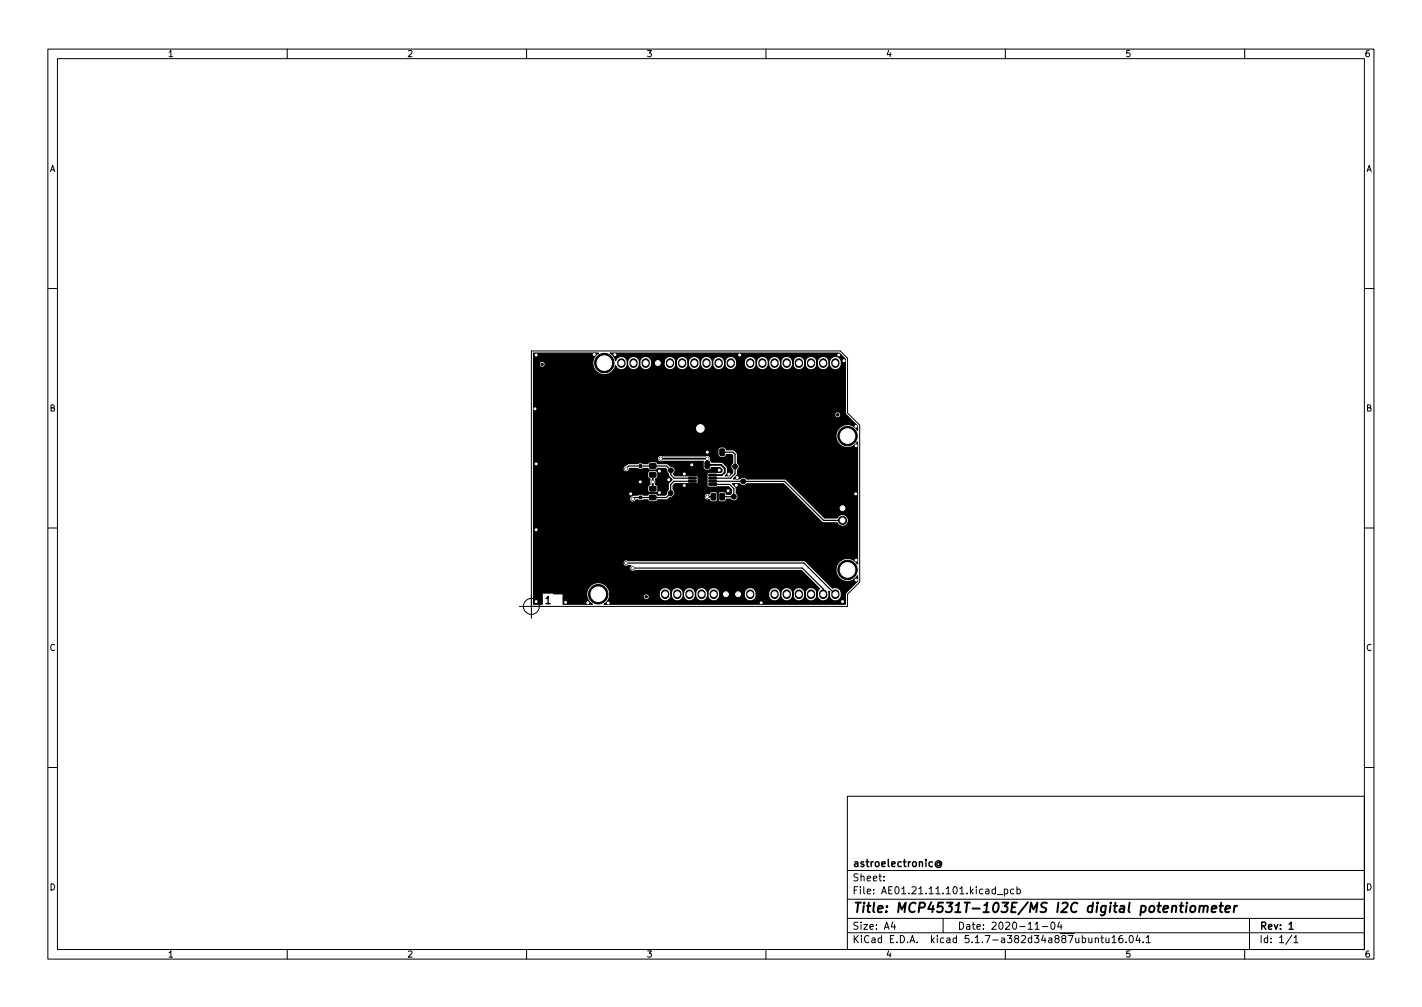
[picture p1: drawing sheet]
<svg xmlns="http://www.w3.org/2000/svg" width="297mm" height="210mm" viewBox="0 0 297 210" stroke-linecap="round" stroke-linejoin="round" font-family="sans-serif">
<defs><g id="words">
<text font-size="2.8" x="178" y="190.6">Title: MCP4531T-103E/MS I2C digital potentiometer</text>
<g font-size="2.1">
<text x="113.9" y="126.1">1</text>
<text x="178" y="184">Sheet:</text>
<text x="178" y="181">astroelectronic@</text>
<text x="178" y="186.7">File: AE01.21.11.101.kicad_pcb</text>
<text x="178" y="196.9">KiCad E.D.A. kicad 5.1.7-a382d34a887ubuntu16.04.1</text>
<text x="178" y="194.1">Size: A4</text>
<text x="200" y="194.1">Date: 2020-11-04</text>
<text x="263" y="194.1">Rev: 1</text>
<text x="263" y="196.9">Id: 1/1</text>
</g>
<g font-size="1.8">
<text x="35" y="11.9">1</text>
<text x="85" y="11.9">2</text>
<text x="135" y="11.9">3</text>
<text x="185" y="11.9">4</text>
<text x="235" y="11.9">5</text>
<text x="285" y="11.9">6</text>
<text x="10.3" y="35.9">A</text>
<text x="285.3" y="35.9">A</text>
<text x="10.3" y="85.9">B</text>
<text x="285.3" y="85.9">B</text>
<text x="10.3" y="135.9">C</text>
<text x="285.3" y="135.9">C</text>
<text x="10.3" y="185.9">D</text>
<text x="285.3" y="185.9">D</text>
<text x="35" y="199.9">1</text>
<text x="85" y="199.9">2</text>
<text x="135" y="199.9">3</text>
<text x="185" y="199.9">4</text>
<text x="235" y="199.9">5</text>
<text x="285" y="199.9">6</text>
</g>
</g></defs>
<g fill="none" stroke="#000" stroke-width=".21">
<path d="M10 10.2h277v190.1h-277zM12 12.2h273v186.1h-273zM60 10.2v2M110 10.2v2M160 10.2v2M210 10.2v2M260 10.2v2M10 60.2h2M285 60.2h2M10 110.2h2M285 110.2h2M108.5 126.6h68.5v-2.5l2.6-2.6v-32.7l-2.6-2.6v-11.4l-1.5-1.5h-64.5v55.8"/>
<path d="M10 160.2h2M177 166.3h108v32h-108zM285 160.2h2M60 198.3v2M110 198.3v2M160 198.3v2M177 194.8h108M177 191.8h108M177 187.8h108M177 181.8h108M184.6 183.8v.1M184.6 183v.1"/>
<path d="M186.5 192.5l-.4 1h1M186.9 193v1M197 191.8v3M208.3 186.8h1.1M209.8 185.7l.4-.1 .3 .3-.1 .7h-.6M209.8 185.6v1.5M210 198.3v2M211.8 185.7l-.4-.1-.3 .3 .1 .7h.6M212.4 185.7l.5-.1 .2 .3-.1 .7h-.6M212.4 185.1v1.5M216.2 194h.9M217.7 193.5h1.2"/>
<path d="M219.6 192.7l.3-.2a.8 .8 0 0 1 .5 .8 .8 .8 0 0 1-.5 .7l-.3-.1-.1-.4zM221.3 192.5l-.4 1h1M221.6 193v1M228.8 196l.2-.2 .4 .1v.9M228.8 195.8v1M229.9 195.8h.6M230.1 195.3v1.3l.4 .2M231 195.8l.1 1h.3l.2-.1M231.6 195.8v1M232.3 195.8l.4-.5v1.5M232.3 196.8h.8M234.4 195.3l-.4 .1a1.01 1.01 0 0 0 0 1.4l.5-.1 .1-.5-.3-.3-.4 .1-.2 .2"/>
<path d="M235.2 196.7v.1M236.1 195.4l.1-.1a.8 .8 0 0 1 .5 .8 .8 .8 0 0 1-.5 .7 1 1 0 0 1-.1-1.4zM237.6 195.3l-.3 1h.9M238 195.8v1M238.8 196.7v.1M239.4 195.8l.5-.5v1.5M239.4 196.8h.9M260 198.3v2M261 191.8v6.5M269.9 195.3l-1.3 1.9M270.3 195.8l.4-.5v1.5M270.3 196.8h.8"/>
<circle cx="111" cy="126.6" r="1.67"/>
</g>
<path d="M196.3 180.2a.36 .36 0 0 0-.5 0 .36 .36 0 0 0 0 .5 .36 .36 0 0 0 .5-.1M196.3 180.1v.5l.2 .1a.64 .64 0 0 0-.4-1 .64 .64 0 0 0-.8 .7 .72 .72 0 0 0 .5 .7 .72 .72 0 0 0 .8-.2M269.3 193l.4-.5v1.5M269.3 194h.8" fill="none" stroke="#000" stroke-width=".3"/>
<g fill="none" stroke="#000" stroke-width=".4">
<path d="M246.4 189.1h.8M246.8 188.5l-.2 1.7 .1 .2 .3 .1M247.9 189.1l-.2 1.4M248 188.5l-.1 .2M248.8 189.3l.1-.1a.5 .5 0 0 1 .8 .3v.6l-.3 .3a.5 .5 0 0 1-.8-.3zM250.6 189.3l.3-.2 .5 .1-.1 1.3M250.6 189.1l-.1 1.4M251.5 189.4a.5 .5 0 0 1 .7-.2v1.3M253.1 189.8l1-.2-.1-.4-.5-.1-.3 .3-.1 1h.8M254.7 189.1h.8M255.1 188.5l-.2 1.7 .1 .2 .3 .1M256 189.8l1-.2-.1-.4h-.8l-.2 1 .3 .3 .6-.1"/>
<path d="M257.9 189.1l-.2 1.4M258.4 189.1l-.4 .1-.2 .3"/>
</g>
<g fill="none" stroke="#000" stroke-width="1.7">
<path d="M129.8 75.7v.3M132.3 75.7v.3M134.9 75.7v.3M137.4 75.7v.3M140 75.7v.3M142.5 75.7v.3M145 75.7v.3M147.6 75.7v.3M150.1 75.7v.3M152.7 75.7v.3M156.7 75.7v.3M159.3 75.7v.3"/>
<path d="M161.8 75.7v.3M164.3 75.7v.3M166.9 75.7v.3M169.4 75.7v.3M172 75.7v.3M174.5 75.7v.3M138.9 123.9v.3M141.5 123.9v.3M144 123.9v.3M146.6 123.9v.3M149.1 123.9v.3M151.6 123.9v.3"/>
<path d="M154.2 123.9v.3M156.7 123.9v.3M161.8 123.9v.3M164.3 123.9v.3M166.9 123.9v.3M169.4 123.9v.3M172 123.9v.3M174.5 123.9v.3"/>
</g>
<g fill="#000" stroke="#000" stroke-width=".21">
<path d="M133.6 97h.4v.6h-.4zM133.6 99.1h.4v.6h-.4zM135.7 98.7h1.2l.1 .8-1.2 .1zM135.7 96.9l1.2-.1 .1 .9-1.2 .1zM143.9 99h1.5v.3l-1.5 .1zM143.9 99.7l1.5-.1v.4h-1.5zM145.4 96.4l.7-.1 .2 .2v1.1l-.1 .2h-.6l-.2-.1zM147.3 96.4l.7-.1 .2 .2v1.1l-.1 .2h-.6l-.2-.1zM148.6 93.8h.9l-.1 1.3-.8-.1zM148.1 99.7l1.5-.1 .1 .4h-1.6zM148.1 99h1.5l.1 .3-1.6 .1zM150.4 93.8h.9v1.3l-.9-.1z"/>
<path d="M133.6 101.5h.4v.6h-.4zM133.6 103.6h.4v.6h-.4zM135.7 103.4h1.2l.1 .9h-1.2zM135.7 101.6h1.2l.1 .9h-1.2zM143.9 100.3h1.5v.3l-1.5 .1zM143.9 101l1.5-.1v.4h-1.5zM148.6 103.1h.9l-.1 1.3-.8-.1zM148.1 101l1.5-.1 .1 .4h-1.6zM148.1 100.3h1.5l.1 .3-1.6 .1zM150.4 103.1h.9v1.3l-.9-.1zM175.1 105.3h1.7v1.7h-1.7z"/>
<circle cx="112" cy="74.1" r=".3"/>
<circle cx="113.2" cy="76.1" r=".25"/>
<circle cx="124.1" cy="74" r=".3"/>
<circle cx="126.2" cy="75.8" r="2.03"/>
<circle cx="128.4" cy="74.1" r=".3"/>
<circle cx="154.5" cy="74.1" r=".3"/>
<circle cx="175.2" cy="74.1" r=".3"/>
<circle cx="176.3" cy="75.3" r=".3"/>
<circle cx="111.7" cy="85.4" r=".3"/>
<circle cx="112" cy="96.9" r=".3"/>
<circle cx="130.8" cy="97.9" r=".3"/>
<circle cx="137.7" cy="98.4" r=".3"/>
<circle cx="138" cy="95.8" r=".3"/>
<circle cx="140.1" cy="98.2" r=".5"/>
<circle cx="142.9" cy="99" r=".3"/>
<circle cx="144.5" cy="97.1" r=".3"/>
<circle cx="146.3" cy="89.5" r="1.4"/>
<circle cx="147.7" cy="95.8" r=".3"/>
<circle cx="147.7" cy="94.4" r=".3"/>
<circle cx="150.2" cy="98.2" r=".3"/>
<circle cx="152.2" cy="99" r=".3"/>
<circle cx="153.5" cy="97.4" r=".5"/>
<circle cx="154" cy="99.7" r=".3"/>
<circle cx="175" cy="86.6" r=".25"/>
<circle cx="177" cy="91.1" r="2.03"/>
<circle cx="178.8" cy="89" r=".3"/>
<circle cx="178.8" cy="93.1" r=".3"/>
<circle cx="112" cy="110.6" r=".3"/>
<circle cx="130.8" cy="117.6" r=".3"/>
<circle cx="131.7" cy="103.1" r=".3"/>
<circle cx="132.2" cy="118.6" r=".3"/>
<circle cx="132.2" cy="104.2" r=".3"/>
<circle cx="133.7" cy="100.6" r=".3"/>
<circle cx="136.3" cy="100.6" r=".3"/>
<circle cx="137.7" cy="102.9" r=".3"/>
<circle cx="139.7" cy="100.2" r=".3"/>
<circle cx="140.1" cy="103" r=".5"/>
<circle cx="142.9" cy="101.4" r=".3"/>
<circle cx="147.7" cy="103.7" r=".3"/>
<circle cx="152.1" cy="102.5" r=".3"/>
<circle cx="153.3" cy="103.7" r=".5"/>
<circle cx="153.8" cy="101.3" r=".3"/>
<circle cx="155.2" cy="100.5" r=".5"/>
<circle cx="176" cy="108.7" r=".85"/>
<circle cx="177" cy="119" r="2.03"/>
<circle cx="178.7" cy="103.1" r=".3"/>
<circle cx="178.8" cy="117" r=".3"/>
<circle cx="112" cy="125.6" r=".3"/>
<circle cx="118.1" cy="125.8" r=".3"/>
<circle cx="122.8" cy="125.9" r=".3"/>
<circle cx="125" cy="124.1" r="2.03"/>
<circle cx="127" cy="125.9" r=".3"/>
<circle cx="135" cy="124.6" r=".25"/>
<circle cx="159" cy="125.9" r=".3"/>
<circle cx="176" cy="125.6" r=".3"/>
<circle cx="178.8" cy="121.1" r=".3"/>
</g>
<path d="M136.3 99.1v3M138 95.8h9.7v1.3h2.9l.8 .7v.8l-.6 .6h-1.9M147.7 103.7h1.3" fill="none" stroke="#000" stroke-width=".38"/>
<path d="M130.8 97.9l.6-.6h7.8l.9 .9v1l.7 .6h3.8M142.9 99l.3 .2h1.4M144.5 97.1h1.3M147.7 94.4h1.3M150.9 94.4h2.2l.4 .5v4l-.9 .9h-3.7M130.8 117.6h37.1l6.6 6.5M132.2 118.6h35.4l4.4 4.4v1.1M144.6 101.1h-1.4l-.3 .3M144.6 100.5h-3.8l-.7 .7v1.8l-.9 .9h-6.7l-.3 .3M148.9 101.1h3.5l.9 .9v1.7h-2.4M148.9 100.5h15l8.1 8.2h4M174.5 124.1h.1" fill="none" stroke="#000" stroke-width=".25"/>
<path d="M111.5 73.7h13.5l-.3 .2a2.42 2.42 0 0 0 .3 4 2.42 2.42 0 0 0 3.6-1.6 1.27 1.27 0 0 0 1.6 .9 1.27 1.27 0 0 0 .8-1.6l.1 .4a1.27 1.27 0 0 0 1.5 1.2 1.27 1.27 0 0 0 1-1.6v.4a1.27 1.27 0 0 0 1.5 1.2 1.27 1.27 0 0 0 1-1.6h2.6v.4a1.27 1.27 0 0 0 1.5 1.2 1.27 1.27 0 0 0 1-1.6v.4a1.27 1.27 0 0 0 1.5 1.2 1.27 1.27 0 0 0 1-1.6l.1 .4a1.27 1.27 0 0 0 1.5 1.2 1.27 1.27 0 0 0 1-1.6v.4a1.27 1.27 0 0 0 1.5 1.2 1.27 1.27 0 0 0 1-1.6l.1 .4a1.27 1.27 0 0 0 1.5 1.2 1.27 1.27 0 0 0 1-1.6v.4a1.27 1.27 0 0 0 1.5 1.2 1.27 1.27 0 0 0 1-1.6h1.6v.4a1.27 1.27 0 0 0 1.5 1.2 1.27 1.27 0 0 0 1-1.6v.4a1.27 1.27 0 0 0 1.5 1.2 1.27 1.27 0 0 0 1-1.6l.1 .4a1.27 1.27 0 0 0 1.4 1.2 1.27 1.27 0 0 0 1-1.6l.1 .4a1.27 1.27 0 0 0 1.5 1.2 1.27 1.27 0 0 0 1-1.6v.4a1.27 1.27 0 0 0 1.5 1.2 1.27 1.27 0 0 0 1-1.6l.1 .4a1.27 1.27 0 0 0 1.5 1.2 1.27 1.27 0 0 0 1-1.6v.4a1.27 1.27 0 0 0 1.5 1.2 1.27 1.27 0 0 0 1-1.6l.1 .4a1.29 1.29 0 0 0 1.5 1.2 1.29 1.29 0 0 0 .9-1.8 1.28 1.28 0 0 0-1.3-1 1.28 1.28 0 0 0-1.2 1.2 1.27 1.27 0 0 0-1.3-1.2 1.27 1.27 0 0 0-1.2 1.2 1.27 1.27 0 0 0-1.3-1.2 1.27 1.27 0 0 0-1.3 1.2 1.27 1.27 0 0 0-1.2-1.2 1.27 1.27 0 0 0-1.3 1.2 1.27 1.27 0 0 0-1.3-1.2 1.27 1.27 0 0 0-1.3 1.2 1.27 1.27 0 0 0-1.2-1.2 1.27 1.27 0 0 0-1.3 1.2 1.27 1.27 0 0 0-1.3-1.2 1.27 1.27 0 0 0-1.2 1.2 1.25 1.25 0 0 0-1.3-1.2 1.25 1.25 0 0 0-1.2 1.2h-1.6v-.2a1.28 1.28 0 0 0-1.4-1 1.28 1.28 0 0 0-1.1 1.2 1.27 1.27 0 0 0-1.3-1.2 1.27 1.27 0 0 0-1.3 1.2 1.27 1.27 0 0 0-1.3-1.2 1.27 1.27 0 0 0-1.2 1.2 1.27 1.27 0 0 0-1.3-1.2 1.27 1.27 0 0 0-1.3 1.2 1.27 1.27 0 0 0-1.2-1.2 1.27 1.27 0 0 0-1.3 1.2 1.25 1.25 0 0 0-1.2-1.2 1.25 1.25 0 0 0-1.3 1.2h-2.6v-.2a1.28 1.28 0 0 0-1.3-1 1.28 1.28 0 0 0-1.2 1.2 1.27 1.27 0 0 0-1.3-1.2 1.27 1.27 0 0 0-1.3 1.2 1.24 1.24 0 0 0-1.1-1.2 1.24 1.24 0 0 0-1.3 .9l-.5-1-.6-.6h47.8l1.3 1.3v11.3l2.5 2.7v.8l-.2-.3a2.42 2.42 0 0 0-3.6-.1 2.42 2.42 0 0 0 .3 3.6 2.42 2.42 0 0 0 3.5-.7v25.5l-.2-.3a2.42 2.42 0 0 0-3.6-.2 2.42 2.42 0 0 0 .3 3.6 2.42 2.42 0 0 0 3.5-.7v1.1l-2.5 2.6v2.3h-50.4l.6-.6 .5-1h7.1v.1a.63 .63 0 0 0 .9 .5 .63 .63 0 0 0 0-1.1 .63 .63 0 0 0-.9 .5h-7.1l.1-.7h10.3a1.29 1.29 0 0 0 1.2 1.6 1.29 1.29 0 0 0 1.3-1.6v.4a1.27 1.27 0 0 0 1.5 1.2 1.27 1.27 0 0 0 1-1.6l.1 .4a1.27 1.27 0 0 0 1.5 1.2 1.27 1.27 0 0 0 1-1.6v.4a1.27 1.27 0 0 0 1.5 1.2 1.27 1.27 0 0 0 1-1.6l.1 .4a1.27 1.27 0 0 0 1.4 1.2 1.27 1.27 0 0 0 1-1.6h5.2v.4a1.27 1.27 0 0 0 1.5 1.2 1.27 1.27 0 0 0 1-1.6h2.6v.4a1.27 1.27 0 0 0 1.4 1.2 1.27 1.27 0 0 0 1-1.6l.1 .4a1.27 1.27 0 0 0 1.5 1.2 1.27 1.27 0 0 0 1-1.6v.4a1.27 1.27 0 0 0 1.5 1.2 1.27 1.27 0 0 0 1-1.6l.1 .4a1.29 1.29 0 0 0 1.6 1.1 1.29 1.29 0 0 0 .8-1.7 1.28 1.28 0 0 0-1.3-1 1.28 1.28 0 0 0-1.2 1.2 1.27 1.27 0 0 0-1.2-1.2 1.27 1.27 0 0 0-1.3 1.2 1.27 1.27 0 0 0-1.3-1.2 1.27 1.27 0 0 0-1.3 1.2 1.25 1.25 0 0 0-1.2-1.2 1.25 1.25 0 0 0-1.2 1.2h-2.6l-.1-.2a1.25 1.25 0 0 0-1.3-1 1.25 1.25 0 0 0-1.1 1.2h-5.2v-.2a1.28 1.28 0 0 0-1.3-1 1.28 1.28 0 0 0-1.2 1.2 1.27 1.27 0 0 0-1.3-1.2 1.27 1.27 0 0 0-1.2 1.2 1.27 1.27 0 0 0-1.3-1.2 1.27 1.27 0 0 0-1.3 1.2 1.27 1.27 0 0 0-1.2-1.2 1.27 1.27 0 0 0-1.3 1.2 1.25 1.25 0 0 0-1.3-1.2 1.25 1.25 0 0 0-1.2 1.2l-10.3-.1a2.42 2.42 0 0 0-3.7-1.8 2.42 2.42 0 0 0 0 4.2h-6.1v-2.2h-1.9v-.2h-2.4v2.4h-1.8v-8.7h18.6v.1a.68 .68 0 0 0 .5 .6 .68 .68 0 0 0 .7-.1h.5a.68 .68 0 0 0-.1 1 .68 .68 0 0 0 1 0h34.7l3.8 3.8a1.35 1.35 0 0 0-.2 2.1 1.35 1.35 0 0 0 2-.1l.2-.6-.1-.9 .2 .3a1.33 1.33 0 0 0 1.4 1.8 1.33 1.33 0 0 0 1-2.1 1.24 1.24 0 0 0-1.8-.6l-5.9-5.7-36.8-.1a.68 .68 0 0 0-1.1 .5h-18.6v-18.6h23.8v.7l.5 .4-.1 .5a.49 .49 0 0 1-.2 .8l-.2 .5v.6l.2 .4 .3 .1h1a.63 .63 0 0 0 .6-.6v-.6l-.3-.4a.45 .45 0 0 1-.1-.8l-.1-.5 .5-.4v-1l-.5-.4h-1a.63 .63 0 0 0-.6 .7h-23.8v-1.1h18.6v.1a.73 .73 0 0 0 .8 .6 .73 .73 0 0 0 .7-.7h1.6l.4 .2 1.7-.2 .2 .3 .4 .1h1l.5-.4h1.6l.3 .3v.4l.3 .4 .1 .5 .7 .7-.8 .9v1.2l-.6 1.2h-1.6l-.3-.3-.3-.1h-1l-.5 .4h-.9l-.4-.2-1.5 .2a.76 .76 0 0 0-.9 .5 .76 .76 0 0 0 .5 .9h.4l.3-.4 .8 .1 1.7-.1 .5 .4h1.1l.5-.4h1.9l.6-.6 .8-.2h6.4v.2a.7 .7 0 0 0 1.1 .5l.1 .3 .3 .2 1-.1 .3-.4v-1a.63 .63 0 0 0-.6-.7l-.8 .1-.4 .4a.68 .68 0 0 0-1 .5h-6.4l.1-.1a.88 .88 0 0 0-.2-1.3v-.8l.4-.4 4.4 .1a.78 .78 0 0 0 .4-1.1v-.4l-.4-.3h-4.4l-.3-.3a.89 .89 0 0 0 .3-1.1 .89 .89 0 0 0-1-.6l-.7-.5h-1.9l-.3-.3-.3-.1h-1l-.5 .4-1.7-.2-.3 .2h-2l-.5 .4a.68 .68 0 0 0-.7 .6h-18.6v-2.1h25.8v.1a.68 .68 0 0 0 1.1 .5h8.5v1.4l.4 .4h.9l.4-.5h1.8l.4 .5v.3l-.2 .2h-2.5l-.4 .2v2.4l.1 .4 .3 .1 4.1-.1 .6 .6v.8l-.2 .2h-.8l-.4-.5-.8-.1a.63 .63 0 0 0-.6 .7l.1 1.2 .4 .3h.6a.63 .63 0 0 0 .7-.6l.8 .1a.88 .88 0 0 0 1.3 0 .88 .88 0 0 0-.1-1.3v-1.2l-.8-.8h1.5a.88 .88 0 0 0 1.5 0h7.7l8.1 8.1 3.1 .1a1.23 1.23 0 0 0 1.9 .4 1.23 1.23 0 0 0 0-1.9 1.23 1.23 0 0 0-1.9 .4h-2.7l-8.1-8.1h-8.1a.88 .88 0 0 0-1.5 0h-1.3l.8-.9 .1-1a.88 .88 0 0 0 0-1.4l-.1-1.9-.5-.7-.4-.2h-1.3l-.4-.5-.8-.1a.63 .63 0 0 0-.6 .7l.1 1.2 .4 .3h.6a.63 .63 0 0 0 .7-.6h1.1l.1 .2v1.6a.88 .88 0 0 0 0 1.4v.6l-.6 .6h-.9l.5-.6v-1l-.2-.3-.9-.9h-2.3l-.2-.5a.68 .68 0 0 0-.2-.8 .68 .68 0 0 0-.8 0h-9.1a.68 .68 0 0 0-1 .5h-25.8v-9.1h62.9v.1a.63 .63 0 0 0 .9 .5 .63 .63 0 0 0 0-1.1 .63 .63 0 0 0-.9 .5h-62.9v-10.6h1.1v.1a.63 .63 0 0 0 1 .5 .63 .63 0 0 0 0-1.1 .63 .63 0 0 0-1 .5h-1.1z" fill="#000" stroke="#000" stroke-width=".25"/>
<g fill="#fff" stroke="#fff" stroke-width=".21">
<circle cx="147.7" cy="103.7" r=".2"/>
<circle cx="147.7" cy="95.8" r=".2"/>
<circle cx="138" cy="95.8" r=".2"/>
<circle cx="136.3" cy="100.6" r=".2"/>
<circle cx="112" cy="125.6" r=".2"/>
<circle cx="112" cy="74.1" r=".2"/>
<circle cx="176" cy="125.6" r=".2"/>
<circle cx="178.8" cy="121.1" r=".2"/>
<circle cx="178.8" cy="117" r=".2"/>
<circle cx="128.4" cy="74.1" r=".2"/>
<circle cx="124.1" cy="74" r=".2"/>
<circle cx="178.8" cy="89" r=".2"/>
<circle cx="178.8" cy="93.1" r=".2"/>
<circle cx="118.1" cy="125.8" r=".2"/>
<circle cx="122.8" cy="125.9" r=".2"/>
<circle cx="127" cy="125.9" r=".2"/>
<circle cx="159" cy="125.9" r=".2"/>
<circle cx="154.5" cy="74.1" r=".2"/>
<circle cx="175.2" cy="74.1" r=".2"/>
<circle cx="176.3" cy="75.3" r=".2"/>
<circle cx="147.7" cy="94.4" r=".2"/>
<circle cx="144.5" cy="97.1" r=".2"/>
<circle cx="142.9" cy="101.4" r=".2"/>
<circle cx="142.9" cy="99" r=".2"/>
<circle cx="150.2" cy="98.2" r=".2"/>
<circle cx="152.2" cy="99" r=".2"/>
<circle cx="154" cy="99.7" r=".2"/>
<circle cx="153.8" cy="101.3" r=".2"/>
<circle cx="152.1" cy="102.5" r=".2"/>
<circle cx="139.7" cy="100.2" r=".2"/>
<circle cx="131.7" cy="103.1" r=".2"/>
<circle cx="137.7" cy="98.4" r=".2"/>
<circle cx="137.7" cy="102.9" r=".2"/>
<circle cx="133.7" cy="100.6" r=".2"/>
<circle cx="112" cy="110.6" r=".2"/>
<circle cx="112" cy="96.9" r=".2"/>
<circle cx="111.7" cy="85.4" r=".2"/>
<circle cx="178.7" cy="103.1" r=".2"/>
<circle cx="132.2" cy="104.2" r=".2"/>
<circle cx="132.2" cy="118.6" r=".2"/>
<circle cx="130.8" cy="117.6" r=".2"/>
<circle cx="130.8" cy="97.9" r=".2"/>
<circle cx="138.9" cy="124.1" r=".51"/>
<circle cx="141.5" cy="124.1" r=".51"/>
<circle cx="144" cy="124.1" r=".51"/>
<circle cx="146.6" cy="124.1" r=".51"/>
<circle cx="149.1" cy="124.1" r=".51"/>
<circle cx="151.6" cy="124.1" r=".51"/>
<circle cx="154.2" cy="124.1" r=".51"/>
<circle cx="156.7" cy="124.1" r=".51"/>
<circle cx="161.8" cy="124.1" r=".51"/>
<circle cx="164.3" cy="124.1" r=".51"/>
<circle cx="166.9" cy="124.1" r=".51"/>
<circle cx="169.4" cy="124.1" r=".51"/>
<circle cx="172" cy="124.1" r=".51"/>
<circle cx="174.5" cy="124.1" r=".51"/>
<circle cx="129.8" cy="75.8" r=".51"/>
<circle cx="132.3" cy="75.8" r=".51"/>
<circle cx="134.9" cy="75.8" r=".51"/>
<circle cx="137.4" cy="75.8" r=".51"/>
<circle cx="140" cy="75.8" r=".51"/>
<circle cx="142.5" cy="75.8" r=".51"/>
<circle cx="145" cy="75.8" r=".51"/>
<circle cx="147.6" cy="75.8" r=".51"/>
<circle cx="150.1" cy="75.8" r=".51"/>
<circle cx="152.7" cy="75.8" r=".51"/>
<circle cx="156.7" cy="75.8" r=".51"/>
<circle cx="159.3" cy="75.8" r=".51"/>
<circle cx="161.8" cy="75.8" r=".51"/>
<circle cx="164.3" cy="75.8" r=".51"/>
<circle cx="166.9" cy="75.8" r=".51"/>
<circle cx="169.4" cy="75.8" r=".51"/>
<circle cx="172" cy="75.8" r=".51"/>
<circle cx="174.5" cy="75.8" r=".51"/>
<circle cx="125" cy="124.1" r="1.52"/>
<circle cx="177" cy="119" r="1.52"/>
<circle cx="126.2" cy="75.8" r="1.52"/>
<circle cx="177" cy="91.1" r="1.52"/>
<circle cx="146.3" cy="89.5" r=".8"/>
<circle cx="176" cy="106.1" r=".5"/>
<circle cx="176" cy="108.7" r=".5"/>
</g>
<use href="#words"/>
</svg>
